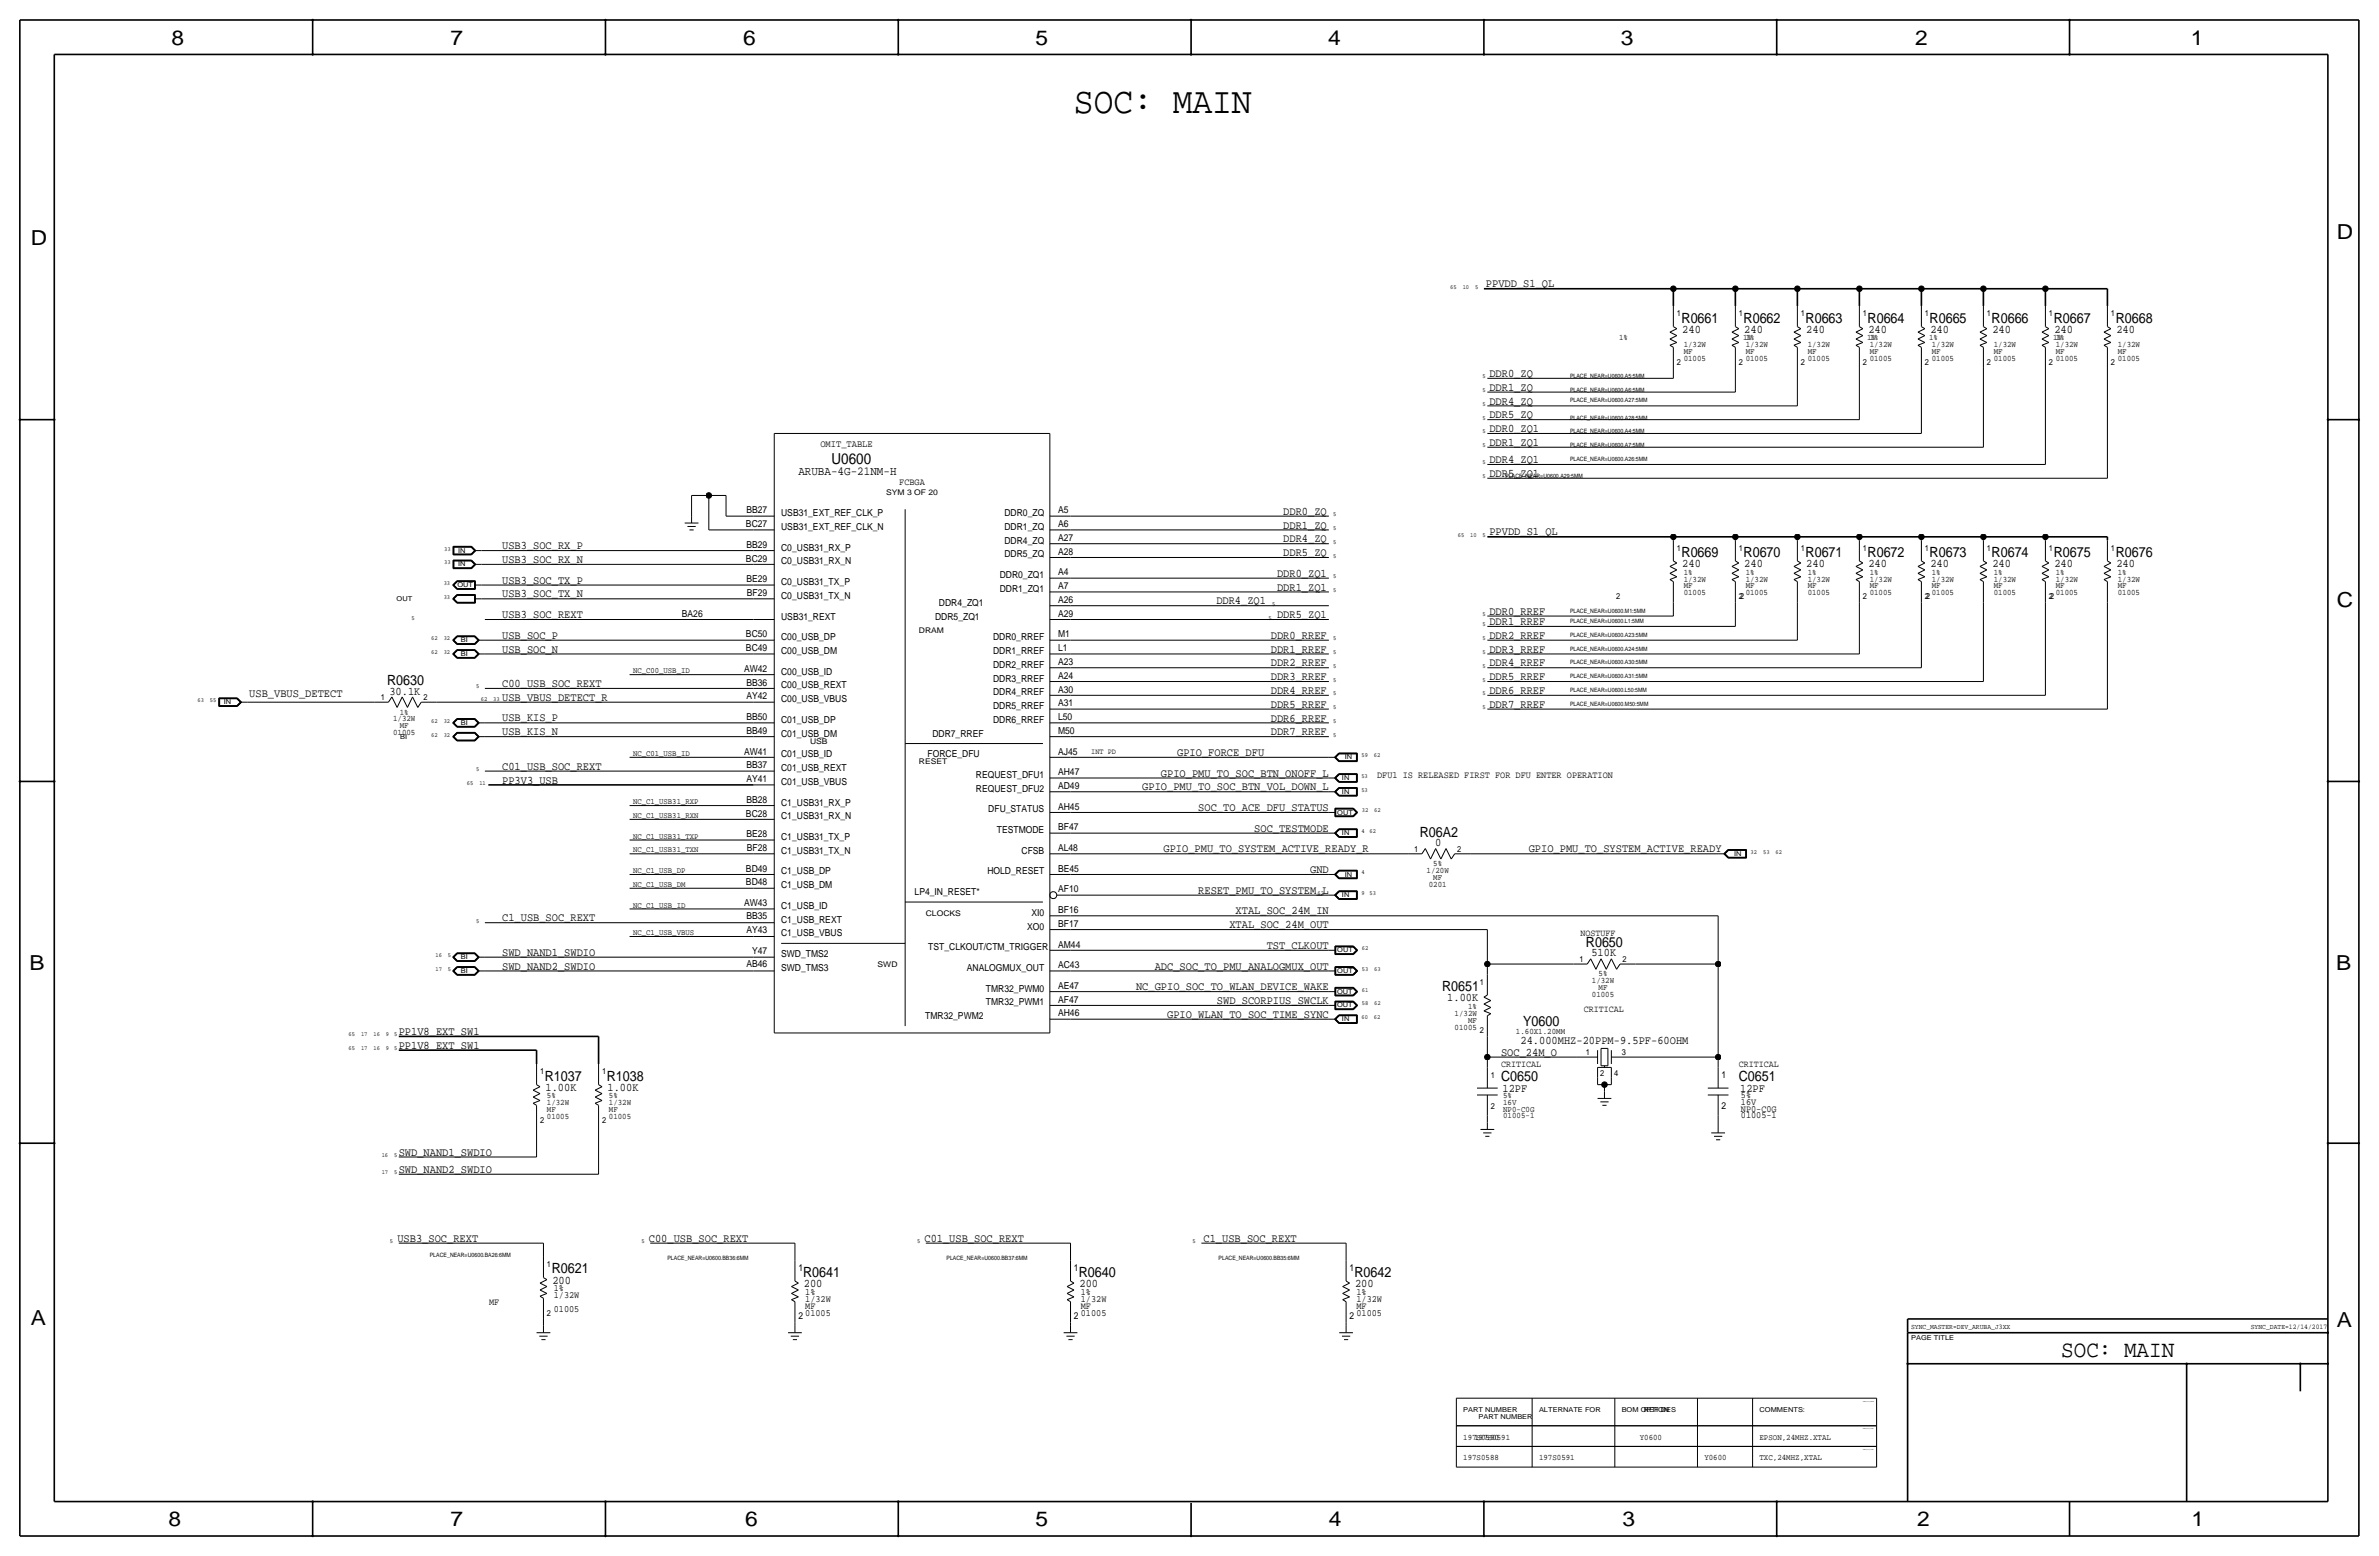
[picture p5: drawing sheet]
<svg xmlns="http://www.w3.org/2000/svg" width="877mm" height="574mm" viewBox="0 0 877 574" stroke-linecap="round" stroke-linejoin="round" font-family="sans-serif">
<defs><g id="words">
<text font-size="13.6" x="395.9" y="41.7">SOC: MAIN</text>
<text font-size="8.6" x="759.9" y="500.1">SOC: MAIN</text>
<g font-size="7.6">
<text x="63.2" y="16.5">8</text>
<text x="166.1" y="16.5">7</text>
<text x="274" y="16.5">6</text>
<text x="381.7" y="16.5">5</text>
<text x="489.7" y="16.5">4</text>
<text x="597.6" y="16.5">3</text>
<text x="706.1" y="16.5">2</text>
<text x="807.7" y="16.5">1</text>
<text x="861.5" y="88.1">D</text>
<text x="11.4" y="90.4">D</text>
<text x="861.5" y="223.8">C</text>
<text x="10.8" y="357.6">B</text>
<text x="861.3" y="357.4">B</text>
<text x="11.3" y="488.4">A</text>
<text x="861.5" y="489.2">A</text>
<text x="62.2" y="562.6">8</text>
<text x="166" y="562.6">7</text>
<text x="274.8" y="562.6">6</text>
<text x="381.7" y="562.6">5</text>
<text x="489.9" y="562.6">4</text>
<text x="598.1" y="562.6">3</text>
<text x="706.8" y="562.6">2</text>
<text x="807.9" y="562.6">1</text>
</g>
<text font-size="5.6" x="306.6" y="171.2">U0600</text>
<g font-size="5.2">
<text x="620" y="118.9">R0661</text>
<text x="642.8" y="118.9">R0662</text>
<text x="665.7" y="118.9">R0663</text>
<text x="688.5" y="118.9">R0664</text>
<text x="711.4" y="118.9">R0665</text>
<text x="734.3" y="118.9">R0666</text>
<text x="757.1" y="118.9">R0667</text>
<text x="780" y="118.9">R0668</text>
<text x="620" y="205.2">R0669</text>
<text x="642.8" y="205.2">R0670</text>
<text x="665.7" y="205.2">R0671</text>
<text x="688.5" y="205.2">R0672</text>
<text x="711.4" y="205.2">R0673</text>
<text x="734.3" y="205.2">R0674</text>
<text x="757.1" y="205.2">R0675</text>
<text x="780" y="205.2">R0676</text>
<text x="142.7" y="252.5">R0630</text>
<text x="523.5" y="308.4">R06A2</text>
<text x="584.7" y="349">R0650</text>
<text x="531.7" y="365.3">R0651</text>
<text x="561.5" y="378.2">Y0600</text>
<text x="200.9" y="398.3">R1037</text>
<text x="223.7" y="398.3">R1038</text>
<text x="553.4" y="398.5">C0650</text>
<text x="641" y="398.5">C0651</text>
<text x="203.4" y="469.4">R0621</text>
<text x="296.1" y="470.7">R0641</text>
<text x="397.7" y="470.7">R0640</text>
<text x="499.3" y="470.7">R0642</text>
</g>
<text font-size="4.5" x="294.3" y="175">ARUBA-4G-21NM-H</text>
<g font-size="4.3">
<text x="547.8" y="105.9">PPVDD_S1_QL</text>
<text x="620.2" y="122.7">240</text>
<text x="643.1" y="122.7">240</text>
<text x="665.9" y="122.7">240</text>
<text x="688.8" y="122.7">240</text>
<text x="711.7" y="122.7">240</text>
<text x="734.5" y="122.7">240</text>
<text x="757.4" y="122.7">240</text>
<text x="780.2" y="122.7">240</text>
<text x="549.1" y="139">DDR0_ZQ</text>
<text x="549.1" y="149.1">DDR4_ZQ</text>
<text x="549.1" y="144">DDR1_ZQ</text>
<text x="549.1" y="154.2">DDR5_ZQ</text>
<text x="549.1" y="159.3">DDR0_ZQ1</text>
<text x="549.1" y="164.3">DDR1_ZQ1</text>
<text x="549.1" y="170.7">DDR4_ZQ1</text>
<text x="549.1" y="175.8">DDR5_ZQ1</text>
<text x="473.1" y="189.8">DDR0_ZQ</text>
<text x="473.1" y="194.8">DDR1_ZQ</text>
<text x="549.1" y="197.4">PPVDD_S1_QL</text>
<text x="185.1" y="202.4">USB3_SOC_RX_P</text>
<text x="473.1" y="199.9">DDR4_ZQ</text>
<text x="185.1" y="207.5">USB3_SOC_RX_N</text>
<text x="473.1" y="205">DDR5_ZQ</text>
<text x="620.2" y="209">240</text>
<text x="643.1" y="209">240</text>
<text x="665.9" y="209">240</text>
<text x="688.8" y="209">240</text>
<text x="711.7" y="209">240</text>
<text x="734.5" y="209">240</text>
<text x="757.4" y="209">240</text>
<text x="780.2" y="209">240</text>
<text x="185.1" y="215.1">USB3_SOC_TX_P</text>
<text x="470.8" y="212.6">DDR0_ZQ1</text>
<text x="185.1" y="220.2">USB3_SOC_TX_N</text>
<text x="470.8" y="217.7">DDR1_ZQ1</text>
<text x="185.1" y="227.8">USB3_SOC_REXT</text>
<text x="448.4" y="222.8">DDR4_ZQ1</text>
<text x="470.8" y="227.8">DDR5_ZQ1</text>
<text x="549.1" y="226.6">DDR0_RREF</text>
<text x="549.1" y="230.4">DDR1_RREF</text>
<text x="185.1" y="235.5">USB_SOC_P</text>
<text x="468.5" y="235.5">DDR0_RREF</text>
<text x="549.1" y="235.5">DDR2_RREF</text>
<text x="185.1" y="240.5">USB_SOC_N</text>
<text x="468.5" y="245.6">DDR2_RREF</text>
<text x="468.5" y="240.5">DDR1_RREF</text>
<text x="549.1" y="240.5">DDR3_RREF</text>
<text x="549.1" y="245.6">DDR4_RREF</text>
<text x="468.5" y="250.7">DDR3_RREF</text>
<text x="549.1" y="250.7">DDR5_RREF</text>
<text x="91.9" y="257">USB_VBUS_DETECT</text>
<text x="143.6" y="256">30.1K</text>
<text x="185.1" y="253.2">C00_USB_SOC_REXT</text>
<text x="468.5" y="255.8">DDR4_RREF</text>
<text x="549.1" y="255.8">DDR6_RREF</text>
<text x="185.1" y="258.3">USB_VBUS_DETECT_R</text>
<text x="468.5" y="260.9">DDR5_RREF</text>
<text x="549.1" y="260.9">DDR7_RREF</text>
<text x="185.1" y="265.9">USB_KIS_P</text>
<text x="468.5" y="265.9">DDR6_RREF</text>
<text x="185.1" y="271">USB_KIS_N</text>
<text x="468.5" y="271">DDR7_RREF</text>
<text x="434" y="278.6">GPIO_FORCE_DFU</text>
<text x="185.1" y="283.7">C01_USB_SOC_REXT</text>
<text x="428" y="286.3">GPIO_PMU_TO_SOC_BTN_ONOFF_L</text>
<text x="185.1" y="288.8">PP3V3_USB</text>
<text x="421.1" y="291.3">GPIO_PMU_TO_SOC_BTN_VOL_DOWN_L</text>
<text x="441.8" y="299">SOC_TO_ACE_DFU_STATUS</text>
<text x="462.4" y="306.6">SOC_TESTMODE</text>
<text x="529.2" y="311.9">0</text>
<text x="429" y="314.2">GPIO_PMU_TO_SYSTEM_ACTIVE_READY_R</text>
<text x="563.6" y="314.2">GPIO_PMU_TO_SYSTEM_ACTIVE_READY</text>
<text x="483" y="321.8">GND</text>
<text x="441.8" y="329.4">RESET_PMU_TO_SYSTEM_L</text>
<text x="185.1" y="339.6">C1_USB_SOC_REXT</text>
<text x="455.5" y="337.1">XTAL_SOC_24M_IN</text>
<text x="453.2" y="342.1">XTAL_SOC_24M_OUT</text>
<text x="185.1" y="352.3">SWD_NAND1_SWDIO</text>
<text x="467" y="349.8">TST_CLKOUT</text>
<text x="586.7" y="352.6">510K</text>
<text x="185.1" y="357.4">SWD_NAND2_SWDIO</text>
<text x="425.7" y="357.4">ADC_SOC_TO_PMU_ANALOGMUX_OUT</text>
<text x="418.8" y="365">NC_GPIO_SOC_TO_WLAN_DEVICE_WAKE</text>
<text x="448.6" y="370.1">SWD_SCORPIUS_SWCLK</text>
<text x="533.6" y="369.1">1.00K</text>
<text x="430.3" y="375.2">GPIO_WLAN_TO_SOC_TIME_SYNC</text>
<text x="147" y="381.5">PP1V8_EXT_SW1</text>
<text x="147" y="386.6">PP1V8_EXT_SW1</text>
<text x="553.4" y="389.1">SOC_24M_O</text>
<text x="560.6" y="384.9">24.000MHZ-20PPM-9.5PF-60OHM</text>
<text x="201.1" y="402.1">1.00K</text>
<text x="224" y="402.1">1.00K</text>
<text x="553.9" y="402.3">12PF</text>
<text x="641.6" y="402.3">12PF</text>
<text x="147" y="426">SWD_NAND1_SWDIO</text>
<text x="147" y="432.3">SWD_NAND2_SWDIO</text>
<text x="146.5" y="457.7">USB3_SOC_REXT</text>
<text x="239.2" y="457.7">C00_USB_SOC_REXT</text>
<text x="340.8" y="457.7">C01_USB_SOC_REXT</text>
<text x="443.7" y="457.7">C1_USB_SOC_REXT</text>
<text x="203.7" y="473.2">200</text>
<text x="296.4" y="474.5">200</text>
<text x="398" y="474.5">200</text>
<text x="499.6" y="474.5">200</text>
</g>
<text font-size="3.6" x="302.5" y="164.8">OMIT_TABLE</text>
<g font-size="3.5">
<text x="331.5" y="178.8">FCBGA</text>
<text x="275.2" y="189.2">BB27</text>
<text x="288" y="190.2">USB31_EXT_REF_CLK_P</text>
<text x="370.3" y="190.2">DDR0_ZQ</text>
<text x="390.1" y="189.2">A5</text>
<text x="275" y="194.3">BC27</text>
<text x="288" y="195.3">USB31_EXT_REF_CLK_N</text>
<text x="370.3" y="195.3">DDR1_ZQ</text>
<text x="390.1" y="194.3">A6</text>
<text x="275.2" y="201.9">BB29</text>
<text x="288" y="203">C0_USB31_RX_P</text>
<text x="370.3" y="200.4">DDR4_ZQ</text>
<text x="390.1" y="199.4">A27</text>
<text x="275" y="207">BC29</text>
<text x="288" y="208">C0_USB31_RX_N</text>
<text x="370.3" y="205.5">DDR5_ZQ</text>
<text x="390.1" y="204.5">A28</text>
<text x="275.2" y="214.6">BE29</text>
<text x="288" y="215.7">C0_USB31_TX_P</text>
<text x="368.6" y="213.1">DDR0_ZQ1</text>
<text x="390.1" y="212.1">A4</text>
<text x="275.4" y="219.7">BF29</text>
<text x="288" y="220.7">C0_USB31_TX_N</text>
<text x="368.6" y="218.2">DDR1_ZQ1</text>
<text x="390.1" y="217.2">A7</text>
<text x="251.4" y="227.3">BA26</text>
<text x="346.2" y="223.3">DDR4_ZQ1</text>
<text x="390.1" y="227.3">A29</text>
<text x="390.1" y="222.2">A26</text>
<text x="288" y="228.3">USB31_REXT</text>
<text x="344.7" y="228.4">DDR5_ZQ1</text>
<text x="275" y="234.9">BC50</text>
<text x="288" y="236">C00_USB_DP</text>
<text x="366.1" y="236">DDR0_RREF</text>
<text x="390.1" y="234.9">M1</text>
<text x="275" y="240">BC49</text>
<text x="288" y="241.1">C00_USB_DM</text>
<text x="366.1" y="241">DDR1_RREF</text>
<text x="390.1" y="245.1">A23</text>
<text x="390.1" y="240">L1</text>
<text x="274.3" y="247.6">AW42</text>
<text x="288" y="248.7">C00_USB_ID</text>
<text x="366.1" y="251.2">DDR3_RREF</text>
<text x="366.1" y="246.1">DDR2_RREF</text>
<text x="390.1" y="250.2">A24</text>
<text x="275.2" y="257.8">AY42</text>
<text x="275.2" y="252.7">BB36</text>
<text x="288" y="253.8">C00_USB_REXT</text>
<text x="366.1" y="256.3">DDR4_RREF</text>
<text x="390.1" y="255.3">A30</text>
<text x="288" y="258.8">C00_USB_VBUS</text>
<text x="366.1" y="261.4">DDR5_RREF</text>
<text x="390.1" y="260.3">A31</text>
<text x="275.2" y="265.4">BB50</text>
<text x="288" y="266.4">C01_USB_DP</text>
<text x="366.1" y="266.5">DDR6_RREF</text>
<text x="390.1" y="265.4">L50</text>
<text x="275.2" y="270.5">BB49</text>
<text x="288" y="271.5">C01_USB_DM</text>
<text x="343.7" y="271.5">DDR7_RREF</text>
<text x="390.1" y="270.5">M50</text>
<text x="274.3" y="278.1">AW41</text>
<text x="288" y="279.1">C01_USB_ID</text>
<text x="341.9" y="279.2">FORCE_DFU</text>
<text x="390.1" y="278.1">AJ45</text>
<text x="275.2" y="283.2">BB37</text>
<text x="288" y="284.2">C01_USB_REXT</text>
<text x="359.8" y="286.8">REQUEST_DFU1</text>
<text x="390.1" y="285.7">AH47</text>
<text x="507.7" y="286.8">DFU1 IS RELEASED FIRST FOR DFU ENTER OPERATION</text>
<text x="275.2" y="288.3">AY41</text>
<text x="288" y="289.3">C01_USB_VBUS</text>
<text x="359.8" y="291.9">REQUEST_DFU2</text>
<text x="390.1" y="290.8">AD49</text>
<text x="275.2" y="295.9">BB28</text>
<text x="288" y="296.9">C1_USB31_RX_P</text>
<text x="364.4" y="299.5">DFU_STATUS</text>
<text x="390.1" y="298.4">AH45</text>
<text x="275" y="301">BC28</text>
<text x="288" y="302">C1_USB31_RX_N</text>
<text x="275.2" y="308.6">BE28</text>
<text x="288" y="309.6">C1_USB31_TX_P</text>
<text x="367.5" y="307.1">TESTMODE</text>
<text x="390.1" y="306.1">BF47</text>
<text x="275.4" y="313.7">BF28</text>
<text x="288" y="314.7">C1_USB31_TX_N</text>
<text x="376.6" y="314.7">CFSB</text>
<text x="390.1" y="313.7">AL48</text>
<text x="275" y="321.3">BD49</text>
<text x="288" y="322.3">C1_USB_DP</text>
<text x="364" y="322.3">HOLD_RESET</text>
<text x="390.1" y="321.3">BE45</text>
<text x="275" y="326.4">BD48</text>
<text x="288" y="327.4">C1_USB_DM</text>
<text x="337.2" y="330">LP4_IN_RESET*</text>
<text x="390.1" y="328.9">AF10</text>
<text x="274.3" y="334">AW43</text>
<text x="288" y="335">C1_USB_ID</text>
<text x="275.2" y="338.8">BB35</text>
<text x="288" y="340.1">C1_USB_REXT</text>
<text x="380.3" y="337.6">XI0</text>
<text x="390.1" y="341.6">BF17</text>
<text x="390.1" y="336.5">BF16</text>
<text x="275.2" y="343.9">AY43</text>
<text x="288" y="345.2">C1_USB_VBUS</text>
<text x="378.7" y="342.7">XO0</text>
<text x="582.6" y="345.2">NOSTUFF</text>
<text x="277.3" y="351.5">Y47</text>
<text x="288" y="352.8">SWD_TMS2</text>
<text x="342.2" y="350.3">TST_CLKOUT/CTM_TRIGGER</text>
<text x="390.1" y="349.2">AM44</text>
<text x="275.2" y="356.6">AB46</text>
<text x="288" y="357.9">SWD_TMS3</text>
<text x="356.5" y="357.9">ANALOGMUX_OUT</text>
<text x="390.1" y="356.9">AC43</text>
<text x="363.5" y="365.5">TMR32_PWM0</text>
<text x="390.1" y="364.5">AE47</text>
<text x="363.5" y="370.6">TMR32_PWM1</text>
<text x="390.1" y="369.6">AF47</text>
<text x="341.1" y="375.7">TMR32_PWM2</text>
<text x="390.1" y="374.6">AH46</text>
<text x="583.9" y="373.1">CRITICAL</text>
<text x="553.4" y="393.4">CRITICAL</text>
<text x="641" y="393.4">CRITICAL</text>
<text x="634.7" y="397.3">1</text>
<text x="641.8" y="407.2">16V</text>
<text x="641.8" y="404.9">5%</text>
<text x="634.7" y="408.7">2</text>
<text x="641.8" y="409.7">NP0-C0G</text>
<text x="641.8" y="412.2">01005-1</text>
<text x="294.3" y="468.4">1</text>
<text x="395.9" y="468.4">1</text>
<text x="497.5" y="468.4">1</text>
<text x="204.2" y="476">1%</text>
<text x="204.2" y="478.5">1/32W</text>
<text x="296.9" y="477.3">1%</text>
<text x="296.9" y="479.8">1/32W</text>
<text x="398.5" y="477.3">1%</text>
<text x="398.5" y="479.8">1/32W</text>
<text x="500.1" y="477.3">1%</text>
<text x="500.1" y="479.8">1/32W</text>
<text x="180.3" y="481.1">MF</text>
<text x="204.2" y="483.6">01005</text>
<text x="296.9" y="484.9">01005</text>
<text x="296.9" y="482.3">MF</text>
<text x="398.5" y="484.9">01005</text>
<text x="398.5" y="482.3">MF</text>
<text x="500.1" y="482.3">MF</text>
<text x="500.1" y="484.9">01005</text>
<text x="294.3" y="486.2">2</text>
<text x="395.9" y="486.2">2</text>
<text x="497.5" y="486.2">2</text>
</g>
<g font-size="3.1">
<text x="618.2" y="116.6">1</text>
<text x="641" y="116.6">1</text>
<text x="663.9" y="116.6">1</text>
<text x="686.8" y="116.6">1</text>
<text x="709.6" y="116.6">1</text>
<text x="732.5" y="116.6">1</text>
<text x="755.3" y="116.6">1</text>
<text x="778.2" y="116.6">1</text>
<text x="596.9" y="125.5">1%</text>
<text x="642.6" y="125.5">1%</text>
<text x="643.6" y="125.5">1%</text>
<text x="688.4" y="125.5">1%</text>
<text x="689.3" y="125.5">1%</text>
<text x="711.2" y="125.5">1%</text>
<text x="756.9" y="125.5">1%</text>
<text x="757.9" y="125.5">1%</text>
<text x="620.7" y="128">1/32W</text>
<text x="620.7" y="130.6">MF</text>
<text x="643.6" y="128">1/32W</text>
<text x="643.6" y="130.6">MF</text>
<text x="666.4" y="128">1/32W</text>
<text x="666.4" y="130.6">MF</text>
<text x="689.3" y="128">1/32W</text>
<text x="689.3" y="130.6">MF</text>
<text x="712.2" y="128">1/32W</text>
<text x="712.2" y="130.6">MF</text>
<text x="735" y="128">1/32W</text>
<text x="735" y="130.6">MF</text>
<text x="757.9" y="128">1/32W</text>
<text x="757.9" y="130.6">MF</text>
<text x="780.7" y="128">1/32W</text>
<text x="780.7" y="130.6">MF</text>
<text x="618.2" y="134.4">2</text>
<text x="620.7" y="133.1">01005</text>
<text x="641" y="134.4">2</text>
<text x="643.6" y="133.1">01005</text>
<text x="663.9" y="134.4">2</text>
<text x="666.4" y="133.1">01005</text>
<text x="686.8" y="134.4">2</text>
<text x="689.3" y="133.1">01005</text>
<text x="709.6" y="134.4">2</text>
<text x="712.2" y="133.1">01005</text>
<text x="732.5" y="134.4">2</text>
<text x="735" y="133.1">01005</text>
<text x="755.3" y="134.4">2</text>
<text x="757.9" y="133.1">01005</text>
<text x="778.2" y="134.4">2</text>
<text x="780.7" y="133.1">01005</text>
<text x="618.2" y="202.9">1</text>
<text x="641" y="202.9">1</text>
<text x="663.9" y="202.9">1</text>
<text x="686.8" y="202.9">1</text>
<text x="709.6" y="202.9">1</text>
<text x="732.5" y="202.9">1</text>
<text x="755.3" y="202.9">1</text>
<text x="778.2" y="202.9">1</text>
<text x="620.7" y="211.8">1%</text>
<text x="620.7" y="214.4">1/32W</text>
<text x="643.6" y="214.4">1/32W</text>
<text x="643.6" y="211.8">1%</text>
<text x="666.4" y="214.4">1/32W</text>
<text x="666.4" y="211.8">1%</text>
<text x="689.3" y="214.4">1/32W</text>
<text x="689.3" y="211.8">1%</text>
<text x="712.2" y="211.8">1%</text>
<text x="712.2" y="214.4">1/32W</text>
<text x="735" y="214.4">1/32W</text>
<text x="735" y="211.8">1%</text>
<text x="757.9" y="211.8">1%</text>
<text x="757.9" y="214.4">1/32W</text>
<text x="780.7" y="211.8">1%</text>
<text x="780.7" y="214.4">1/32W</text>
<text x="595.8" y="220.7">2</text>
<text x="620.7" y="219.5">01005</text>
<text x="620.7" y="216.9">MF</text>
<text x="641" y="220.7">22</text>
<text x="643.6" y="216.9">MF</text>
<text x="643.6" y="219.5">01005</text>
<text x="666.4" y="219.5">01005</text>
<text x="666.4" y="216.9">MF</text>
<text x="686.8" y="220.7">2</text>
<text x="689.3" y="216.9">MF</text>
<text x="689.3" y="219.5">01005</text>
<text x="709.6" y="220.7">22</text>
<text x="712.2" y="216.9">MF</text>
<text x="712.2" y="219.5">01005</text>
<text x="735" y="219.5">01005</text>
<text x="735" y="216.9">MF</text>
<text x="755.3" y="220.7">22</text>
<text x="757.9" y="219.5">01005</text>
<text x="757.9" y="216.9">MF</text>
<text x="780.7" y="219.5">01005</text>
<text x="780.7" y="216.9">MF</text>
<text x="140.4" y="258.1">1</text>
<text x="147.4" y="263.4">1%</text>
<text x="156.2" y="258.1">2</text>
<text x="144.9" y="265.9">1/32W</text>
<text x="147.4" y="268.5">MF</text>
<text x="144.9" y="271">01005</text>
<text x="521.4" y="313.9">1</text>
<text x="537.2" y="313.9">2</text>
<text x="525.9" y="321.8">1/20W</text>
<text x="528.4" y="319.3">5%</text>
<text x="526.7" y="326.9">0201</text>
<text x="528.4" y="324.4">MF</text>
<text x="582.4" y="354.6">1</text>
<text x="589.4" y="359.9">5%</text>
<text x="598.1" y="354.6">2</text>
<text x="545.5" y="363">1</text>
<text x="586.9" y="362.5">1/32W</text>
<text x="589.4" y="365">MF</text>
<text x="541.2" y="371.9">1%</text>
<text x="586.9" y="367.5">01005</text>
<text x="536.3" y="374.4">1/32W</text>
<text x="541.2" y="376.9">MF</text>
<text x="536.3" y="379.5">01005</text>
<text x="545.5" y="380.7">2</text>
<text x="558.9" y="381">1.60X1.20MM</text>
<text x="584.7" y="388.9">1</text>
<text x="597.9" y="388.9">3</text>
<text x="199.1" y="396">1</text>
<text x="221.9" y="396">1</text>
<text x="549.6" y="397.3">1</text>
<text x="590" y="396.5">2</text>
<text x="595.1" y="396.5">4</text>
<text x="201.6" y="404.9">5%</text>
<text x="201.6" y="407.4">1/32W</text>
<text x="224.5" y="407.4">1/32W</text>
<text x="224.5" y="404.9">5%</text>
<text x="554.2" y="407.2">16V</text>
<text x="554.2" y="404.9">5%</text>
<text x="199.1" y="413.8">2</text>
<text x="201.6" y="410">MF</text>
<text x="201.6" y="412.5">01005</text>
<text x="221.9" y="413.8">2</text>
<text x="224.5" y="412.5">01005</text>
<text x="224.5" y="410">MF</text>
<text x="549.6" y="408.7">2</text>
<text x="554.2" y="409.7">NP0-C0G</text>
<text x="554.2" y="412.2">01005-1</text>
<text x="201.6" y="467.1">1</text>
<text x="201.6" y="484.9">2</text>
<text x="539.4" y="530.6">197S0590</text>
<text x="543.6" y="530.6">197S0591</text>
<text x="604.5" y="530.6">Y0600</text>
<text x="648.7" y="530.6">EPSON,24MHZ.XTAL</text>
<text x="539.4" y="538.2">197S0588</text>
<text x="567.4" y="538.2">197S0591</text>
<text x="628.3" y="538.2">Y0600</text>
<text x="648.7" y="538.2">TXC,24MHZ,XTAL</text>
</g>
<g font-size="3">
<text x="233.4" y="248.2">NC_C00_USB_ID</text>
<text x="233.4" y="278.6">NC_C01_USB_ID</text>
<text x="233.4" y="296.4">NC_C1_USB31_RXP</text>
<text x="233.4" y="301.5">NC_C1_USB31_RXN</text>
<text x="233.4" y="309.1">NC_C1_USB31_TXP</text>
<text x="233.4" y="314.2">NC_C1_USB31_TXN</text>
<text x="233.4" y="321.8">NC_C1_USB_DP</text>
<text x="233.4" y="326.9">NC_C1_USB_DM</text>
<text x="233.4" y="334.5">NC_C1_USB_ID</text>
<text x="233.4" y="344.7">NC_C1_USB_VBUS</text>
</g>
<g font-size="2.9">
<text x="326.7" y="182.6">SYM 3 OF 20</text>
<text x="338.8" y="233.4">DRAM</text>
<text x="298.6" y="274.1">USB</text>
<text x="338.8" y="281.7">RESET</text>
<text x="402.3" y="277.9">INT PD</text>
<text x="341.3" y="337.6">CLOCKS</text>
<text x="323.5" y="356.4">SWD</text>
</g>
<g font-size="2.6">
<text x="704.5" y="490">SYNC_MASTER=DEV_ARUBA_J3XX</text>
<text x="829.8" y="490">SYNC_DATE=12/14/2017</text>
</g>
<g font-size="2.5">
<text x="168.9" y="203.7">IN</text>
<text x="168.9" y="208.8">IN</text>
<text x="146.2" y="221.5">OUT</text>
<text x="168.6" y="216.4">OUT</text>
<text x="169.9" y="236.7">BI</text>
<text x="169.9" y="241.8">BI</text>
<text x="82.5" y="259.6">IN</text>
<text x="169.9" y="267.2">BI</text>
<text x="147.5" y="272.3">BI</text>
<text x="495.8" y="279.9">IN</text>
<text x="494.7" y="287.5">IN</text>
<text x="494.7" y="292.6">IN</text>
<text x="493" y="300.2">OUT</text>
<text x="494.7" y="307.8">IN</text>
<text x="639.3" y="315.5">IN</text>
<text x="495.8" y="323.1">IN</text>
<text x="494.7" y="330.7">IN</text>
<text x="169.9" y="353.6">BI</text>
<text x="493" y="351">OUT</text>
<text x="169.9" y="358.6">BI</text>
<text x="493" y="358.6">OUT</text>
<text x="493" y="371.3">OUT</text>
<text x="493" y="366.3">OUT</text>
<text x="494.7" y="376.4">IN</text>
<text x="704.5" y="493.8">PAGE TITLE</text>
<text x="539.4" y="520.4">PART NUMBER</text>
<text x="567.4" y="520.4">ALTERNATE FOR</text>
<text x="597.9" y="520.4">BOM OPTION</text>
<text x="606" y="520.4">REF DES</text>
<text x="648.7" y="520.4">COMMENTS:</text>
<text x="545" y="523">PART NUMBER</text>
</g>
<g font-size="2.3">
<text x="534.7" y="106.4">65</text>
<text x="539.2" y="106.4">10</text>
<text x="543.8" y="106.4">5</text>
<text x="546.6" y="139.5">5</text>
<text x="546.6" y="149.6">5</text>
<text x="546.6" y="144.5">5</text>
<text x="546.6" y="154.7">5</text>
<text x="546.6" y="159.8">5</text>
<text x="546.6" y="164.8">5</text>
<text x="546.6" y="171.2">5</text>
<text x="546.6" y="176.3">5</text>
<text x="491.4" y="190.3">5</text>
<text x="491.4" y="195.3">5</text>
<text x="537.5" y="197.9">65</text>
<text x="542" y="197.9">10</text>
<text x="546.6" y="197.9">5</text>
<text x="163.7" y="202.9">33</text>
<text x="491.4" y="200.4">5</text>
<text x="163.7" y="208">33</text>
<text x="491.4" y="205.5">5</text>
<text x="163.6" y="215.6">33</text>
<text x="491.4" y="213.1">5</text>
<text x="163.6" y="220.7">33</text>
<text x="491.4" y="218.2">5</text>
<text x="469.1" y="223.3">5</text>
<text x="546.6" y="227.1">5</text>
<text x="151.7" y="228.3">5</text>
<text x="467.6" y="228.3">5</text>
<text x="546.6" y="230.9">5</text>
<text x="159" y="236">62</text>
<text x="163.6" y="236">32</text>
<text x="491.4" y="236">5</text>
<text x="546.6" y="236">5</text>
<text x="159" y="241">62</text>
<text x="163.6" y="241">32</text>
<text x="491.4" y="241.1">5</text>
<text x="546.6" y="241">5</text>
<text x="491.4" y="251.2">5</text>
<text x="491.4" y="246.1">5</text>
<text x="546.6" y="246.1">5</text>
<text x="546.6" y="251.2">5</text>
<text x="175.5" y="253.8">5</text>
<text x="491.4" y="256.3">5</text>
<text x="546.6" y="256.3">5</text>
<text x="72.8" y="258.8">63</text>
<text x="77.4" y="258.8">55</text>
<text x="177.2" y="258.3">62</text>
<text x="181.8" y="258.3">33</text>
<text x="491.4" y="261.4">5</text>
<text x="546.6" y="261.4">5</text>
<text x="159" y="266.4">62</text>
<text x="163.6" y="266.4">32</text>
<text x="491.4" y="266.5">5</text>
<text x="159" y="271.5">62</text>
<text x="163.6" y="271.5">32</text>
<text x="491.4" y="271.5">5</text>
<text x="501.9" y="279.1">59</text>
<text x="506.5" y="279.1">62</text>
<text x="175.5" y="284.2">5</text>
<text x="501.9" y="286.8">53</text>
<text x="172.2" y="289.3">65</text>
<text x="176.7" y="289.3">11</text>
<text x="501.9" y="291.8">53</text>
<text x="502.1" y="299.5">32</text>
<text x="506.6" y="299.5">62</text>
<text x="501.9" y="307.1">4</text>
<text x="504.9" y="307.1">62</text>
<text x="645.4" y="314.7">32</text>
<text x="650" y="314.7">53</text>
<text x="654.6" y="314.7">62</text>
<text x="501.9" y="322.3">4</text>
<text x="485.7" y="329.9">62</text>
<text x="501.9" y="329.9">9</text>
<text x="505" y="329.9">53</text>
<text x="175.5" y="340.1">5</text>
<text x="160.6" y="352.8">16</text>
<text x="165.2" y="352.8">5</text>
<text x="502.1" y="350.3">62</text>
<text x="160.6" y="357.9">17</text>
<text x="165.2" y="357.9">5</text>
<text x="502.1" y="357.9">53</text>
<text x="506.6" y="357.9">63</text>
<text x="502.1" y="365.5">61</text>
<text x="502.1" y="370.6">58</text>
<text x="506.6" y="370.6">62</text>
<text x="501.9" y="375.7">60</text>
<text x="506.5" y="375.7">62</text>
<text x="128.5" y="382">65</text>
<text x="133.1" y="382">17</text>
<text x="137.7" y="382">16</text>
<text x="142.2" y="382">9</text>
<text x="145.3" y="382">5</text>
<text x="128.5" y="387.1">65</text>
<text x="133.1" y="387.1">17</text>
<text x="137.7" y="387.1">16</text>
<text x="142.2" y="387.1">9</text>
<text x="145.3" y="387.1">5</text>
<text x="140.7" y="426.5">16</text>
<text x="145.3" y="426.5">5</text>
<text x="140.7" y="432.8">17</text>
<text x="145.3" y="432.8">5</text>
<text x="143.8" y="458.2">5</text>
<text x="236.5" y="458.2">5</text>
<text x="338.1" y="458.2">5</text>
<text x="439.7" y="458.2">5</text>
</g>
<g font-size="2.2">
<text x="578.8" y="139.4">PLACE_NEAR=U0600.A5:5MM</text>
<text x="578.8" y="144.5">PLACE_NEAR=U0600.A6:5MM</text>
<text x="578.8" y="148.3">PLACE_NEAR=U0600.A27:5MM</text>
<text x="578.8" y="154.7">PLACE_NEAR=U0600.A28:5MM</text>
<text x="578.8" y="159.8">PLACE_NEAR=U0600.A4:5MM</text>
<text x="578.8" y="164.8">PLACE_NEAR=U0600.A7:5MM</text>
<text x="578.8" y="169.9">PLACE_NEAR=U0600.A26:5MM</text>
<text x="555" y="176.3">PLACE_NEAR=U0600.A29:5MM</text>
<text x="578.8" y="225.8">PLACE_NEAR=U0600.M1:5MM</text>
<text x="578.8" y="229.6">PLACE_NEAR=U0600.L1:5MM</text>
<text x="578.8" y="234.7">PLACE_NEAR=U0600.A23:5MM</text>
<text x="578.8" y="239.8">PLACE_NEAR=U0600.A24:5MM</text>
<text x="578.8" y="244.9">PLACE_NEAR=U0600.A30:5MM</text>
<text x="578.8" y="249.9">PLACE_NEAR=U0600.A31:5MM</text>
<text x="578.8" y="255">PLACE_NEAR=U0600.L50:5MM</text>
<text x="578.8" y="260.1">PLACE_NEAR=U0600.M50:5MM</text>
<text x="158.4" y="463.3">PLACE_NEAR=U0600.BA26:6MM</text>
<text x="246.1" y="464.6">PLACE_NEAR=U0600.BB36:6MM</text>
<text x="348.9" y="464.6">PLACE_NEAR=U0600.BB37:6MM</text>
<text x="449.3" y="464.6">PLACE_NEAR=U0600.BB35:6MM</text>
</g>
<g font-size=".4">
<text x="686.8" y="516.6">TABLE_ALT_HEAD</text>
<text x="686.8" y="526.8">TABLE_ALT_ITEM</text>
<text x="686.8" y="534.4">TABLE_ALT_ITEM</text>
</g>
</g></defs>
<g fill="none" stroke="#000" stroke-width=".6" stroke-linecap="butt">
<path d="M7.3 7.4v558.8zM7.3 7.4h862.3zM115.3 7.4v12.7zM223.2 7.4v12.7zM331.2 7.4v12.7zM439.1 7.4v12.7zM547.1 7.4v12.7zM655 7.4v12.7zM763 7.4v12.7zM869.6 7.4v558.8zM20 20.1v533.4zM20 20.1h838.2z"/>
<path d="M858.2 20.1v533.4zM547.1 106.4h69.8zM616.9 106.4v6.4zM616.9 106.4h22.9zM639.8 106.4h22.8zM639.8 106.4v6.4zM662.6 106.4h22.9zM662.6 106.4v6.4zM685.5 106.4h22.9zM685.5 106.4v6.4zM708.4 106.4h22.8zM708.4 106.4v6.4z"/>
<path d="M731.2 106.4h22.9zM731.2 106.4v6.4zM754.1 106.4h22.8zM754.1 106.4v6.4zM776.9 106.4v6.4zM7.3 154.7h12.7zM858.2 154.7h11.4zM548.3 197.9h68.6zM616.9 197.9v1.2zM616.9 197.9h22.9zM639.8 197.9h22.8zM639.8 197.9v1.2z"/>
<path d="M662.6 197.9v1.2zM662.6 197.9h22.9zM685.5 197.9h22.9zM685.5 197.9v1.2zM708.4 197.9v1.2zM708.4 197.9h22.8zM731.2 197.9v1.2zM731.2 197.9h22.9zM754.1 197.9v1.2zM754.1 197.9h22.8zM776.9 197.9v1.2zM7.3 288h12.7z"/>
<path d="M180 289.3h97.8zM858.2 288h11.4zM147 382h73.7zM147 387.1h50.8zM197.8 387.1v5.1zM220.7 382v10.2zM7.3 421.4h12.7zM858.2 421.4h11.4zM703.3 491.2h154.9zM703.3 486.2v5zM703.3 486.2h154.9zM703.3 491.2v62.3z"/>
<path d="M703.3 502.7h154.9zM806.1 502.7v50.8zM848.1 502.7v10.1zM20 553.5h838.2zM115.3 553.5v12.7zM223.2 553.5v12.7zM331.2 553.5v12.7zM439.1 554v12.2zM547.1 553.5v12.7zM655 553.5v12.7zM763 553.5v12.7zM7.3 566.2h862.3z"/>
</g>
<g fill="none" stroke="#000" stroke-width=".37">
<path d="M616.9 112.8v7.6zM639.8 112.8v7.6zM662.6 112.8v7.6zM685.5 112.8v7.6zM708.4 112.8v7.6zM731.2 112.8v7.6zM754.1 112.8v7.6zM776.9 112.8v7.6zM548.3 139.4h68.6zM615.6 127.3l2.6-1.1zM615.6 125l2.6-1.3zM615.6 122.4l2.6-1.2z"/>
<path d="M615.6 127.3l1.3 .7zM615.6 125l2.6 1.2zM615.6 122.4l2.6 1.3zM616.9 135.6v3.8zM616.9 128v7.6zM616.9 120.4l1.3 .8zM638.5 127.3l1.3 .7zM638.5 125l2.5 1.2zM638.5 122.4l2.5 1.3zM638.5 127.3l2.5-1.1zM638.5 125l2.5-1.3zM638.5 122.4l2.5-1.2z"/>
<path d="M639.8 135.6v8.9zM639.8 128v7.6zM639.8 120.4l1.2 .8zM661.4 127.3l2.5-1.1zM661.4 125l2.5-1.3zM661.4 122.4l2.5-1.2zM661.4 127.3l1.2 .7zM661.4 125l2.5 1.2zM661.4 122.4l2.5 1.3zM662.6 135.6v14zM662.6 128v7.6zM662.6 120.4l1.3 .8z"/>
<path d="M684.2 127.3l2.6-1.1zM684.2 125l2.6-1.3zM684.2 122.4l2.6-1.2zM684.2 127.3l1.3 .7zM684.2 125l2.6 1.2zM684.2 122.4l2.6 1.3zM685.5 135.6v19.1zM685.5 128v7.6zM685.5 120.4l1.3 .8zM707.1 127.3l1.3 .7zM707.1 125l2.5 1.2zM707.1 122.4l2.5 1.3z"/>
<path d="M707.1 127.3l2.5-1.1zM707.1 125l2.5-1.3zM707.1 122.4l2.5-1.2zM708.4 135.6v24.2zM708.4 128v7.6zM708.4 120.4l1.2 .8zM729.9 127.3l1.3 .7zM729.9 125l2.6 1.2zM729.9 122.4l2.6 1.3zM729.9 127.3l2.6-1.1zM729.9 125l2.6-1.3zM729.9 122.4l2.6-1.2z"/>
<path d="M731.2 135.6v29.2zM731.2 128v7.6zM731.2 120.4l1.3 .8zM752.8 127.3l2.5-1.1zM752.8 125l2.5-1.3zM752.8 122.4l2.5-1.2zM752.8 127.3l1.3 .7zM752.8 125l2.5 1.2zM752.8 122.4l2.5 1.3zM754.1 135.6v35.6zM754.1 128v7.6zM754.1 120.4l1.2 .8z"/>
<path d="M775.7 127.3l2.5-1.1zM775.7 125l2.5-1.3zM775.7 122.4l2.5-1.2zM775.7 127.3l1.2 .7zM775.7 125l2.5 1.2zM775.7 122.4l2.5 1.3zM776.9 135.6v40.7zM776.9 128v7.6zM776.9 120.4l1.3 .8zM285.4 159.8h101.6zM285.4 159.8v220.9zM387 159.8v220.9z"/>
<path d="M548.3 144.5h91.5zM548.3 154.7h137.2zM548.3 159.8h160.1zM548.3 149.6h114.3zM548.3 176.3h228.6zM548.3 171.2h205.8zM548.3 164.8h182.9zM252.4 192.8h5.1zM253.4 194.1h3.1zM254.2 195.3h1.5zM255 182.6h6.3zM255 182.6v7.6z"/>
<path d="M255 190.2v2.6zM261.3 195.3h16.5zM261.3 182.6h6.4zM261.3 182.6v12.7zM267.7 190.2h10.1zM267.7 182.6v7.6zM277.8 190.2h7.6zM277.8 195.3h7.6zM333.7 187.7v190.5zM387 190.2h7.7zM387 195.3h7.7zM394.7 195.3h95.2z"/>
<path d="M394.7 190.2h95.2zM616.9 199.1v7.7zM639.8 199.1v7.7zM662.6 199.1v7.7zM685.5 199.1v7.7zM708.4 199.1v7.7zM731.2 199.1v7.7zM754.1 199.1v7.7zM776.9 199.1v7.7zM166.9 215.6l1.6 1.6zM166.9 215.6l1.6-1.5zM167 206.5v3.1z"/>
<path d="M167 209.6h6.8zM167 201.4v3.1zM167 204.5h6.8zM167 215.6l1.5-1.4zM167 206.5h6.8zM167 201.4h6.8zM167 215.6l1.5 1.5zM167.1 206.6h6.7zM167.1 201.5h6.7zM167.1 206.6v2.9zM167.1 209.5h6.7zM167.1 201.5v2.9z"/>
<path d="M167.1 204.4h6.7zM167.2 215.6l1.4-1.3zM167.2 215.6l1.4 1.4zM167.2 206.7v2.7zM167.2 209.4h6.5zM167.2 201.6v2.7zM167.2 204.3h6.5zM167.2 206.7h6.5zM167.2 201.6h6.5zM167.3 206.8h6.4zM167.3 206.8v2.5zM167.3 209.3h6.4z"/>
<path d="M167.3 201.7h6.4zM167.3 201.7v2.5zM167.3 204.2h6.4zM167.3 215.6l1.3-1.2zM167.3 215.6l1.3 1.3zM168.5 217.2h6.8zM168.5 219.2h6.8zM168.5 214.1h6.8zM168.5 217.1h6.7zM168.5 219.3h6.7zM168.5 214.2h6.7zM168.6 219.4h6.5z"/>
<path d="M168.6 214.3h6.5zM168.6 217h6.5zM168.6 219.5h6.4zM168.6 214.4h6.4zM168.6 216.9h6.4zM173.7 209.3l1.3-1.3zM173.7 204.2l1.3-1.3zM173.7 206.8l1.3 1.2zM173.7 201.7l1.3 1.2zM173.7 209.4l1.4-1.4zM173.7 204.3l1.4-1.4zM173.7 206.7l1.4 1.3z"/>
<path d="M173.7 201.6l1.4 1.3zM173.8 206.6l1.5 1.4zM173.8 201.5l1.5 1.4zM173.8 209.5l1.5-1.5zM173.8 204.4l1.5-1.5zM173.8 206.5l1.6 1.5zM173.8 201.4l1.6 1.5zM173.8 209.6l1.6-1.6zM173.8 204.5l1.6-1.6zM175 208h2.5zM175 202.9h2.5zM175 215.6h2.5z"/>
<path d="M175 219.5v2.5zM175 214.4v2.5zM175.1 219.4v2.7zM175.1 214.3v2.7zM175.2 219.3v2.9zM175.2 214.2v2.9zM175.3 219.2v3.1zM175.3 214.1v3.1zM177.5 202.9h100.3zM177.5 208h100.3zM177.5 215.6h100.3zM277.8 215.6h7.6z"/>
<path d="M277.8 208h7.6zM277.8 202.9h7.6zM387 205.5h7.7zM387 200.4h7.7zM387 218.2h7.7zM387 213.1h7.7zM394.7 213.1h95.2zM394.7 218.2h95.2zM394.7 200.4h95.2zM394.7 205.5h95.2zM615.6 213.6l2.6-1zM615.6 211.3l2.6-1.2z"/>
<path d="M615.6 208.8l2.6-1.3zM615.6 213.6l1.3 .8zM615.6 211.3l2.6 1.3zM615.6 208.8l2.6 1.3zM616.9 214.4v7.6zM616.9 206.8l1.3 .7zM638.5 213.6l1.3 .8zM638.5 211.3l2.5 1.3zM638.5 208.8l2.5 1.3zM638.5 213.6l2.5-1zM638.5 211.3l2.5-1.2zM638.5 208.8l2.5-1.3z"/>
<path d="M639.8 214.4v7.6zM639.8 206.8l1.2 .7zM661.4 213.6l2.5-1zM661.4 211.3l2.5-1.2zM661.4 208.8l2.5-1.3zM661.4 213.6l1.2 .8zM661.4 211.3l2.5 1.3zM661.4 208.8l2.5 1.3zM662.6 214.4v7.6zM662.6 206.8l1.3 .7zM684.2 213.6l2.6-1zM684.2 211.3l2.6-1.2z"/>
<path d="M684.2 208.8l2.6-1.3zM684.2 213.6l1.3 .8zM684.2 211.3l2.6 1.3zM684.2 208.8l2.6 1.3zM685.5 214.4v7.6zM685.5 206.8l1.3 .7zM707.1 213.6l1.3 .8zM707.1 211.3l2.5 1.3zM707.1 208.8l2.5 1.3zM707.1 213.6l2.5-1zM707.1 211.3l2.5-1.2zM707.1 208.8l2.5-1.3z"/>
<path d="M708.4 214.4v7.6zM708.4 206.8l1.2 .7zM729.9 213.6l1.3 .8zM729.9 211.3l2.6 1.3zM729.9 208.8l2.6 1.3zM729.9 213.6l2.6-1zM729.9 211.3l2.6-1.2zM729.9 208.8l2.6-1.3zM731.2 214.4v7.6zM731.2 206.8l1.3 .7zM752.8 213.6l2.5-1zM752.8 211.3l2.5-1.2z"/>
<path d="M752.8 208.8l2.5-1.3zM752.8 213.6l1.3 .8zM752.8 211.3l2.5 1.3zM752.8 208.8l2.5 1.3zM754.1 214.4v7.6zM754.1 206.8l1.2 .7zM775.7 213.6l2.5-1zM775.7 211.3l2.5-1.2zM775.7 208.8l2.5-1.3zM775.7 213.6l1.2 .8zM775.7 211.3l2.5 1.3zM775.7 208.8l2.5 1.3z"/>
<path d="M776.9 214.4v7.6zM776.9 206.8l1.3 .7zM166.9 236l1.6 1.5zM166.9 220.7l1.6 1.6zM166.9 236l1.6-1.6zM166.9 220.7l1.6-1.5zM167 236l1.5-1.5zM167 220.7l1.5-1.4zM167 236l1.5 1.4zM167 220.7l1.5 1.5zM167.2 236l1.4-1.4zM167.2 220.7l1.4-1.3z"/>
<path d="M167.2 236l1.4 1.3zM167.2 220.7l1.4 1.4zM167.3 236l1.3-1.3zM167.3 220.7l1.3-1.2zM167.3 236l1.3 1.2zM167.3 220.7l1.3 1.3zM168.5 222.3h6.8zM168.5 237.5h6.6zM168.5 234.4h6.6zM168.5 239.5h6.6zM168.5 222.2h6.7zM168.5 234.5h6.6z"/>
<path d="M168.5 239.6h6.6zM168.5 237.4h6.6zM168.6 234.6h6.4zM168.6 239.7h6.4zM168.6 237.3h6.4zM168.6 222.1h6.5zM168.6 237.2h6.4zM168.6 234.7h6.4zM168.6 239.8h6.4zM168.6 222h6.4zM175 220.7h2.5zM175 237.2l1.2-1.2z"/>
<path d="M175 234.7l1.2 1.3zM175 239.8l1.2 1.2zM175 237.3l1.4-1.3zM175 234.6l1.4 1.4zM175 239.7l1.4 1.3zM175.1 234.5l1.4 1.5zM175.1 239.6l1.4 1.4zM175.1 237.4l1.4-1.4zM175.1 234.4l1.6 1.6zM175.1 239.5l1.6 1.5zM175.1 237.5l1.6-1.5zM176.2 236h2.6z"/>
<path d="M177.5 220.7h100.3zM178.8 236h99zM178.8 228.3h99zM277.8 236h7.6zM277.8 220.7h7.6zM277.8 228.3h7.6zM387 228.3h7.7zM387 223.3h7.7zM387 236h7.7zM394.7 223.3h95.2zM394.7 228.3h95.2zM394.7 236h95.2z"/>
<path d="M548.3 227.1h68.6zM548.3 230.9h91.5zM548.3 236h114.3zM616.9 222v5.1zM639.8 222v8.9zM662.6 222v14zM685.5 222v19zM708.4 222v24.1zM731.2 222v29.2zM754.1 222v34.3zM776.9 222v39.4zM80.7 257.3v3.1z"/>
<path d="M80.7 257.3h6.8zM80.8 257.4h6.6zM80.8 257.4v2.9zM80.9 257.5h6.5zM80.9 257.5v2.7zM81 257.6h6.3zM81 257.6v2.5zM87.3 257.6l1.3 1.2zM87.4 257.5l1.3 1.3zM87.4 257.4l1.5 1.4zM87.5 257.3l1.6 1.5zM88.6 258.8h2.5z"/>
<path d="M88.7 258.8l-1.3 1.4zM89.1 258.8l-1.6 1.6zM91.1 258.8h47zM138.1 258.8h5.1zM144.5 256.9l-1.3 1.9zM144.5 256.9l1.9 3.9zM148.3 256.9l-1.9 3.9zM148.3 256.9l1.9 3.9zM152.1 256.9l1.9 3.9zM152.1 256.9l-1.9 3.9zM155.3 258.8l-1.3 2zM155.3 258.8h5.7z"/>
<path d="M161 258.8h116.8zM166.9 241l1.6 1.6zM166.9 241l1.6-1.5zM167 241l1.5-1.4zM167 241l1.5 1.5zM167.2 241l1.4-1.3zM167.2 241l1.4 1.4zM167.3 241l1.3-1.2zM167.3 241l1.3 1.3zM168.5 242.6h6.6zM168.5 242.5h6.6zM168.6 242.4h6.4z"/>
<path d="M168.6 242.3h6.4zM175 242.3l1.2-1.3zM175 242.4l1.4-1.4zM175.1 242.5l1.4-1.5zM175.1 242.6l1.6-1.6zM176.2 241h2.6zM178.8 253.7h99zM178.8 241h99zM232.1 248.7h45.7zM277.8 248.7h7.6zM277.8 241h7.6zM277.8 253.7h7.6z"/>
<path d="M277.8 258.8h7.6zM387 256.3h7.7zM387 251.2h7.7zM387 246.1h7.7zM387 241h7.7zM394.7 246.1h95.2zM394.7 241h95.2zM394.7 251.2h95.2zM394.7 256.3h95.2zM548.3 256.3h205.8zM548.3 251.2h182.9zM548.3 246.1h160.1z"/>
<path d="M548.3 241h137.2zM80.7 260.4h6.8zM80.8 260.3h6.6zM80.9 260.2h6.5zM81 260.1h6.3zM87.3 260.1l1.3-1.3zM87.4 260.3l1.5-1.5zM166.9 266.4l1.6 1.6zM166.9 271.5l1.6 1.6zM166.9 266.4l1.6-1.5zM166.9 271.5l1.6-1.5zM167 271.5l1.5-1.4z"/>
<path d="M167 266.4l1.5 1.5zM167 271.5l1.5 1.5zM167.2 266.4l1.4-1.3zM167.2 266.4l1.4 1.4zM167.2 271.5l1.4 1.4zM167.3 266.4l1.3-1.2zM167.3 271.5l1.3-1.2zM167.3 266.4l1.3 1.3zM167.3 271.5l1.3 1.3zM168.5 268h6.6zM168.5 273.1h6.6zM168.5 264.9h6.6z"/>
<path d="M168.5 270h6.6zM168.5 265l-1.5 1.4zM168.5 265h6.6zM168.5 270.1h6.6zM168.5 267.9h6.6zM168.5 273h6.6zM168.6 265.1h6.4zM168.6 270.2h6.4zM168.6 270.2l-1.4 1.3zM168.6 267.8h6.4zM168.6 272.9h6.4zM168.6 267.7h6.4z"/>
<path d="M168.6 265.2h6.4zM168.6 272.8h6.4zM168.6 270.3h6.4zM175 267.7l1.2-1.3zM175 272.8l1.2-1.3zM175 265.2l1.2 1.2zM175 270.3l1.2 1.2zM175 272.9l1.4-1.4zM175 265.1l1.4 1.3zM175 270.2l1.4 1.3zM175.1 265l1.4 1.4zM175.1 270.1l1.4 1.4z"/>
<path d="M175.1 273l1.4-1.5zM175.1 264.9l1.6 1.5zM175.1 270l1.6 1.5zM175.1 268l1.6-1.6zM175.1 273.1l1.6-1.6zM176.2 266.4h2.6zM176.2 271.5h2.6zM176.4 266.4l-1.4 1.4zM176.5 266.4l-1.4 1.5zM178.8 266.4h99zM178.8 271.5h99zM232.1 279.1h45.7z"/>
<path d="M277.8 279.1h7.6zM277.8 271.5h7.6zM277.8 266.4h7.6zM333.7 274.1h50.8zM387 279.1h7.7zM387 271.5h7.7zM387 266.4h7.7zM387 261.4h7.7zM394.7 261.4h95.2zM394.7 266.4h95.2zM394.7 271.5h95.2zM394.7 279.1h95.2z"/>
<path d="M489.9 279.1h2.6zM492 279.1l1.6 1.6zM492 279.1l1.6-1.5zM492.1 279.1l1.5-1.4zM492.2 279.1l1.4 1.5zM492.3 279.1l1.4-1.3zM492.3 279.1l1.4 1.4zM492.5 279.1l1.2-1.2zM492.5 279.1l1.2 1.3zM493.6 277.6h6.8zM493.6 277.7h6.7zM493.7 277.8h6.5z"/>
<path d="M493.7 277.9h6.4zM500.1 277.9v2.5zM500.2 277.8v2.7zM500.3 277.7v2.9zM500.4 277.6v3.1zM548.3 261.4h228.6zM178.8 284.2h99zM232.1 296.9h45.7zM277.8 284.2h7.6zM277.8 289.3h7.6zM277.8 296.9h7.6zM387 291.8h7.7z"/>
<path d="M387 286.8h7.7zM387 299.5h7.7zM394.7 299.5h95.2zM394.7 286.8h95.2zM394.7 291.8h95.2zM489.9 299.5h2.6zM489.9 286.8h2.6zM489.9 291.8h2.6zM492 286.8l1.6 1.5zM492 291.8l1.6 1.6zM492 286.8l1.6-1.6zM492 291.8l1.6-1.5z"/>
<path d="M492.1 297.9v3.1zM492.1 286.8l1.5-1.5zM492.1 291.8l1.5-1.4zM492.2 297.9h6.8zM492.2 286.8l1.4 1.4zM492.2 291.8l1.4 1.5zM492.3 298h6.6zM492.3 298v2.9zM492.3 286.8l1.4-1.4zM492.3 291.8l1.4-1.3zM492.3 286.8l1.4 1.3zM492.3 291.8l1.4 1.4z"/>
<path d="M492.4 298.1h6.5zM492.4 298.1v2.7zM492.5 298.2h6.3zM492.5 298.2v2.5zM492.5 286.8l1.2-1.3zM492.5 291.8l1.2-1.2zM492.5 286.8l1.2 1.2zM492.5 291.8l1.2 1.3zM493.6 285.2h6.8zM493.6 290.3h6.8zM493.6 280.7h6.8zM493.6 288.3h6.8z"/>
<path d="M493.6 293.4h6.8zM493.6 280.6h6.7zM493.6 288.2h6.7zM493.6 293.3h6.7zM493.6 285.3h6.7zM493.6 290.4h6.7zM493.7 280.5h6.5zM493.7 288.1h6.5zM493.7 293.2h6.5zM493.7 285.4h6.5zM493.7 290.5h6.5zM493.7 280.4h6.4z"/>
<path d="M493.7 288h6.4zM493.7 293.1h6.4zM493.7 285.5h6.4zM493.7 290.6h6.4zM498.8 298.2l1.3 1.3zM498.9 298.1l1.3 1.4zM498.9 298l1.5 1.5zM499 297.9l1.5 1.6zM500.1 285.5v2.5zM500.1 290.6v2.5zM500.2 285.4v2.7zM500.2 290.5v2.7z"/>
<path d="M500.3 285.3v2.9zM500.3 290.4v2.9zM500.4 285.2v3.1zM500.4 290.3v3.1zM232.1 314.7h45.7zM232.1 309.6h45.7zM232.1 302h45.7zM277.8 309.6h7.6zM277.8 302h7.6zM277.8 314.7h7.6zM387 314.7h7.7zM387 307.1h7.7z"/>
<path d="M394.7 307.1h95.2zM394.7 314.7h124.4zM489.9 307.1h2.6zM492 307.1l1.6 1.6zM492 307.1l1.6-1.6zM492.1 301h6.9zM492.1 307.1l1.5-1.5zM492.2 307.1l1.4 1.5zM492.3 300.9h6.6zM492.3 307.1l1.4-1.4zM492.3 307.1l1.4 1.4zM492.4 300.8h6.5z"/>
<path d="M492.5 300.7h6.3zM492.5 307.1l1.2-1.3zM492.5 307.1l1.2 1.3zM493.6 305.5h6.8zM493.6 308.7h6.8zM493.6 308.6h6.7zM493.6 305.6h6.7zM493.7 308.5h6.5zM493.7 305.7h6.5zM493.7 308.4h6.4zM493.7 305.8h6.4zM498.8 300.7l1.3-1.2z"/>
<path d="M498.9 300.8l1.3-1.3zM498.9 300.9l1.5-1.4zM499 301l1.5-1.5zM500.1 305.8v2.6zM500.2 305.7v2.8zM500.3 305.6v3zM500.4 305.5v3.2zM519.1 314.7h5.1zM525.5 312.8l-1.3 1.9zM525.5 312.8l1.9 3.8zM529.3 312.8l-1.9 3.8zM529.3 312.8l1.9 3.8z"/>
<path d="M533.1 312.8l-1.9 3.8zM533.1 312.8l1.9 3.8zM536.3 314.7h5.7zM536.3 314.7l-1.3 1.9zM542 314.7h91.4zM633.4 314.7h2.6zM635.5 314.7l1.6 1.6zM635.7 314.7l1.4-1.5zM635.7 314.7l1.4 1.5zM635.8 314.7l1.4-1.4zM635.8 314.7l1.4 1.4zM636 314.7l1.2 1.3z"/>
<path d="M636 314.7l1.2-1.3zM637.1 313.1h6.8zM637.1 313.1l-1.6 1.6zM637.1 316.3h6.8zM637.1 316.2h6.7zM637.1 313.2h6.7zM637.2 316.1h6.5zM637.2 313.3h6.5zM637.2 316h6.4zM637.2 313.4h6.4zM643.6 313.4v2.6zM643.7 313.3v2.8z"/>
<path d="M643.8 313.2v3zM643.9 313.1v3.2zM232.1 335h45.7zM232.1 322.3h45.7zM232.1 327.4h45.7zM277.8 335h7.6zM277.8 322.3h7.6zM277.8 327.4h7.6zM333.7 332.5h50.8zM387 337.6h7.7zM387 322.3h7.7zM389.6 329.9h5.1z"/>
<path d="M394.7 322.3h95.2zM394.7 329.9h95.2zM394.7 337.6h238.7zM489.9 329.9h2.6zM489.9 322.3h2.6zM492 329.9l1.6 1.6zM492 322.3l1.6 1.6zM492 329.9l1.6-1.5zM492 322.3l1.6-1.5zM492.1 329.9l1.5-1.4zM492.1 322.3l1.5-1.4zM492.2 329.9l1.4 1.5z"/>
<path d="M492.2 322.3l1.4 1.5zM492.3 329.9l1.4-1.3zM492.3 322.3l1.4-1.3zM492.3 329.9l1.4 1.4zM492.3 322.3l1.4 1.4zM492.5 329.9l1.2-1.2zM492.5 322.3l1.2-1.2zM492.5 329.9l1.2 1.3zM492.5 322.3l1.2 1.3zM493.6 328.4h6.8zM493.6 320.8h6.8zM493.6 331.5h6.8z"/>
<path d="M493.6 323.9h6.8zM493.6 331.4h6.7zM493.6 323.8h6.7zM493.6 328.5h6.7zM493.6 320.9h6.7zM493.7 331.3h6.5zM493.7 323.7h6.5zM493.7 328.6h6.5zM493.7 321h6.5zM493.7 331.2h6.4zM493.7 323.6h6.4zM493.7 328.7h6.4z"/>
<path d="M493.7 321.1h6.4zM500.1 328.7v2.5zM500.1 321.1v2.5zM500.2 328.6v2.7zM500.2 321v2.7zM500.3 328.5v2.9zM500.3 320.9v2.9zM500.4 328.4v3.1zM500.4 320.8v3.1zM633.4 337.6v17.7zM166.9 357.9l1.6 1.6zM166.9 352.8l1.6 1.6z"/>
<path d="M166.9 357.9l1.6-1.6zM166.9 352.8l1.6-1.6zM167 352.8l1.5-1.5zM167 357.9l1.5 1.5zM167 352.8l1.5 1.5zM167.2 357.9l1.4-1.4zM167.2 352.8l1.4-1.4zM167.2 357.9l1.4 1.4zM167.2 352.8l1.4 1.4zM167.3 357.9l1.3-1.3zM167.3 352.8l1.3-1.3zM167.3 357.9l1.3 1.3z"/>
<path d="M167.3 352.8l1.3 1.3zM168.5 359.5h6.6zM168.5 354.4h6.6zM168.5 356.3h6.6zM168.5 351.2h6.6zM168.5 356.4l-1.5 1.5zM168.5 356.4h6.6zM168.5 351.3h6.6zM168.5 359.4h6.6zM168.5 354.3h6.6zM168.6 356.5h6.4zM168.6 351.4h6.4z"/>
<path d="M168.6 359.3h6.4zM168.6 354.2h6.4zM168.6 359.2h6.4zM168.6 356.6h6.4zM168.6 354.1h6.4zM168.6 351.5h6.4zM175 359.2l1.2-1.3zM175 354.1l1.2-1.3zM175 356.6l1.2 1.3zM175 351.5l1.2 1.3zM175 359.3l1.4-1.4zM175 354.2l1.4-1.4z"/>
<path d="M175 356.5l1.4 1.4zM175 351.4l1.4 1.4zM175.1 356.4l1.4 1.5zM175.1 351.3l1.4 1.5zM175.1 354.3l1.4-1.5zM175.1 356.3l1.6 1.6zM175.1 351.2l1.6 1.6zM175.1 359.5l1.6-1.6zM175.1 354.4l1.6-1.6zM176.2 357.9h2.6zM176.2 352.8h2.6zM176.5 357.9l-1.4 1.5z"/>
<path d="M178.8 340.1h99zM178.8 352.8h99zM178.8 357.9h99zM232.1 345.2h45.7zM277.8 357.9h7.6zM277.8 340.1h7.6zM277.8 345.2h7.6zM277.8 352.8h7.6zM288 347.7h45.7zM387 342.6h7.7zM387 357.9h7.7zM387 350.3h7.7z"/>
<path d="M394.7 350.3h95.2zM394.7 357.9h95.2zM394.7 342.6h153.6zM489.9 350.3h2.6zM489.9 357.9h2.6zM492.1 348.7v3.1zM492.1 351.8h6.9zM492.1 356.3v3.2zM492.1 359.5h6.9zM492.2 348.7h6.8zM492.2 356.3h6.8zM492.3 348.8h6.6z"/>
<path d="M492.3 356.4h6.6zM492.3 348.8v2.9zM492.3 351.7h6.6zM492.3 356.4v3zM492.3 359.4h6.6zM492.4 348.9h6.5zM492.4 356.5h6.5zM492.4 348.9v2.7zM492.4 351.6h6.5zM492.4 356.5v2.8zM492.4 359.3h6.5zM492.5 349h6.3z"/>
<path d="M492.5 349v2.5zM492.5 351.5h6.3zM492.5 356.6h6.3zM492.5 356.6v2.6zM492.5 359.2h6.3zM498.8 351.5l1.3-1.2zM498.8 359.2l1.3-1.3zM498.8 349l1.3 1.3zM498.8 356.6l1.3 1.3zM498.9 351.6l1.3-1.3zM498.9 359.3l1.3-1.4zM498.9 348.9l1.3 1.4z"/>
<path d="M498.9 356.5l1.3 1.4zM498.9 351.7l1.5-1.4zM498.9 359.4l1.5-1.5zM498.9 348.8l1.5 1.5zM498.9 356.4l1.5 1.5zM499 348.7l1.5 1.6zM499 356.3l1.5 1.6zM499 351.8l1.5-1.5zM499 359.5l1.5-1.6zM548.3 355.3h31.8zM548.3 342.6v12.7zM548.3 355.3v3.9z"/>
<path d="M548.3 359.2v7.6zM580.1 355.3h5.1zM586.4 353.4l2 3.9zM586.4 353.4l-1.2 1.9zM590.2 353.4l-1.8 3.9zM590.2 353.4l2 3.9zM594.1 353.4l-1.9 3.9zM594.1 353.4l1.9 3.9zM597.3 355.3h5.6zM597.3 355.3l-1.3 2zM602.9 355.3h30.5zM633.4 355.3v34.3z"/>
<path d="M387 375.7h7.7zM387 370.6h7.7zM387 365.5h7.7zM394.7 365.5h95.2zM394.7 370.6h95.2zM394.7 375.7h95.2zM489.9 375.7h2.6zM489.9 370.6h2.6zM489.9 365.5h2.6zM492 375.7l1.6 1.5zM492 375.7l1.6-1.6zM492.1 375.7l1.5-1.5z"/>
<path d="M492.1 372.2h6.9zM492.1 369v3.2zM492.1 367.1h6.9zM492.1 363.9v3.2zM492.2 369h6.8zM492.2 363.9h6.8zM492.2 375.7l1.4 1.4zM492.3 369.1h6.6zM492.3 364h6.6zM492.3 369.1v3zM492.3 372.1h6.6zM492.3 364v3z"/>
<path d="M492.3 367h6.6zM492.3 375.7l1.4-1.4zM492.3 375.7l1.4 1.3zM492.4 369.2h6.5zM492.4 364.1h6.5zM492.4 369.2v2.8zM492.4 372h6.5zM492.4 364.1v2.8zM492.4 366.9h6.5zM492.5 375.7l1.2-1.3zM492.5 369.3h6.3zM492.5 369.3v2.6z"/>
<path d="M492.5 371.9h6.3zM492.5 364.2h6.3zM492.5 364.2v2.6zM492.5 366.8h6.3zM492.5 375.7l1.2 1.2zM493.6 374.1h6.8zM493.6 377.2h6.8zM493.6 377.1h6.7zM493.6 374.2h6.7zM493.7 377h6.5zM493.7 374.3h6.5zM493.7 376.9h6.4z"/>
<path d="M493.7 374.4h6.4zM498.8 371.9l1.3-1.3zM498.8 366.8l1.3-1.3zM498.8 369.3l1.3 1.3zM498.8 364.2l1.3 1.3zM498.9 372l1.3-1.4zM498.9 366.9l1.3-1.4zM498.9 369.2l1.3 1.4zM498.9 364.1l1.3 1.4zM498.9 372.1l1.5-1.5zM498.9 367l1.5-1.5zM498.9 369.1l1.5 1.5z"/>
<path d="M498.9 364l1.5 1.5zM499 369l1.5 1.6zM499 363.9l1.5 1.6zM499 372.2l1.5-1.6zM499 367.1l1.5-1.6zM500.1 374.4v2.5zM500.2 374.3v2.7zM500.3 374.2v2.9zM500.4 374.1v3.1zM547.1 372.6l2.5-1.3zM547.1 370.1l2.5-1.3zM547.1 367.5l1.2-.7z"/>
<path d="M547.1 372.6l2.5 1zM547.1 370.1l2.5 1.2zM547.1 367.5l2.5 1.3zM548.3 374.4l1.3-.8zM548.3 374.4v7.6zM197.8 392.2v7.6zM197.8 399.8l1.3 .8zM220.7 392.2v7.6zM220.7 399.8l1.2 .8zM285.4 380.7h101.6zM548.3 389.6v3.8zM548.3 389.6h33.1z"/>
<path d="M548.3 382v7.6zM548.3 393.4v7.7zM581.4 389.6h7.6zM589 397.3v2.5zM589 399.8h2.5zM589 393.4v3.9zM589 387.1v5.1zM589 393.4h5.1zM590.2 386.4v6.4zM590.2 386.4h2.6zM590.2 392.8h2.6zM591.5 399.8h2.6z"/>
<path d="M591.5 399.8v2.5zM591.5 392.8v.6zM592.8 386.4v6.4zM594.1 397.3v2.5zM594.1 393.4v3.9zM594.1 387.1v5.1zM594.1 389.6h7.6zM601.7 389.6h31.7zM633.4 389.6v3.8zM633.4 393.4v7.7zM196.5 406.7l1.3 .7zM196.5 404.4l2.6 1.2z"/>
<path d="M196.5 401.8l2.6 1.3zM196.5 406.7l2.6-1.1zM196.5 404.4l2.6-1.3zM196.5 401.8l2.6-1.2zM197.8 415v11.5zM197.8 407.4v7.6zM219.4 406.7l1.3 .7zM219.4 404.4l2.5 1.2zM219.4 401.8l2.5 1.3zM219.4 406.7l2.5-1.1zM219.4 404.4l2.5-1.3zM219.4 401.8l2.5-1.2z"/>
<path d="M220.7 415v17.8zM220.7 407.4v7.6zM544.5 403.6h7.6zM544.5 401.1h7.6zM545.8 416.3h5.1zM546.8 417.6h3.1zM547.6 418.8h1.5zM548.3 411.2v2.6zM548.3 403.6v7.6zM548.3 413.8v2.5zM589 404.9h5.1zM590 406.1h3z"/>
<path d="M590.8 407.4h1.5zM591.5 402.3v2.6zM629.6 403.6h7.6zM629.6 401.1h7.6zM630.9 417.6h5.1zM631.9 418.8h3.1zM633.4 411.2v3.8zM633.4 415v2.6zM633.4 403.6v7.6zM147 432.8h73.7zM147 426.5h50.8zM632.7 420.1h1.5z"/>
<path d="M147 458.2h53.4zM200.4 458.2v5.1zM239.7 458.2h53.4zM293.1 458.2v6.4zM341.3 458.2h53.4zM394.7 458.2v6.4zM442.9 458.2h53.4zM496.3 458.2v6.4zM199.1 477.8l1.3 .7zM199.1 475.5l2.5 1.3zM199.1 472.9l2.5 1.3zM199.1 477.8l2.5-1z"/>
<path d="M199.1 475.5l2.5-1.3zM199.1 472.9l2.5-1.2zM200.4 478.5v7.7zM200.4 463.3v7.6zM200.4 470.9l1.2 .8zM291.8 479l1.3 .8zM291.8 476.8l2.5 1.2zM291.8 474.2l2.5 1.3zM291.8 479l2.5-1zM291.8 476.8l2.5-1.3zM291.8 474.2l2.5-1.3zM293.1 479.8v7.6z"/>
<path d="M293.1 464.6v7.6zM293.1 472.2l1.2 .7zM393.4 479l2.5-1zM393.4 476.8l2.5-1.3zM393.4 474.2l2.5-1.3zM393.4 479l1.3 .8zM393.4 476.8l2.5 1.2zM393.4 474.2l2.5 1.3zM394.7 479.8v7.6zM394.7 464.6v7.6zM394.7 472.2l1.2 .7zM495 479l2.5-1z"/>
<path d="M495 476.8l2.5-1.3zM495 474.2l2.5-1.3zM495 479l1.3 .8zM495 476.8l2.5 1.2zM495 474.2l2.5 1.3zM496.3 479.8v7.6zM496.3 464.6v7.6zM496.3 472.2l1.2 .7zM197.8 491.2h5.1zM198.8 492.5h3.1zM199.6 493.8h1.5zM200.4 486.2v2.5z"/>
<path d="M200.4 488.7v2.5zM290.5 491.2h5.1zM291.5 492.5h3.1zM292.3 493.8h1.5zM293.1 487.4v1.3zM293.1 488.7v2.5zM392.1 491.2h5.1zM393.1 492.5h3.1zM393.9 493.8h1.5zM394.7 487.4v1.3zM394.7 488.7v2.5zM493.7 491.2h5.1z"/>
<path d="M494.7 492.5h3.1zM495.5 493.8h1.5zM496.3 487.4v1.3zM496.3 488.7v2.5zM536.9 515.4v10.1zM536.9 515.4h154.9zM564.8 515.4v10.1zM595.3 515.4v10.1zM625.8 515.4v10.1zM646.1 515.4v10.1zM691.8 515.4v10.1zM536.9 525.5v7.6z"/>
<path d="M536.9 533.1v7.7zM536.9 525.5h154.9zM536.9 533.1h154.9zM564.8 525.5v7.6zM564.8 533.1v7.7zM595.3 525.5v7.6zM595.3 533.1v7.7zM625.8 525.5v7.6zM625.8 533.1v7.7zM646.1 525.5v7.6zM646.1 533.1v7.7zM691.8 525.5v7.6z"/>
<path d="M691.8 533.1v7.7zM536.9 540.8h154.9z"/>
<circle cx="388.3" cy="330" r="1.28"/>
</g>
<g fill="#000" stroke="#000" stroke-width=".37">
<path d="M115.1 7.2h.4v.3h-.4zM115.1 19.9h.4v.3h-.4zM223 7.2h.4v.3h-.4zM223 19.9h.4v.3h-.4zM331 19.9h.4v.3h-.4zM331 7.2h.4v.3h-.4zM438.9 7.2h.4v.3h-.4zM438.9 19.9h.4v.3h-.4zM546.9 7.2h.4v.3h-.4zM546.9 19.9h.4v.3h-.4zM654.8 19.9h.4v.3h-.4zM654.8 7.2h.4v.3h-.4z"/>
<path d="M762.8 19.9h.4v.3h-.4zM762.8 7.2h.4v.3h-.4zM7.1 154.5h.4v.4h-.4zM19.8 154.5h.4v.4h-.4zM858 154.5h.4v.4h-.4zM869.5 154.5h.3v.4h-.3zM7.1 287.9h.4v.3h-.4zM19.8 287.9h.4v.3h-.4zM858 287.9h.4v.3h-.4zM869.5 287.9h.3v.3h-.3zM7.1 421.2h.4v.4h-.4zM19.8 421.2h.4v.4h-.4z"/>
<path d="M858 421.2h.4v.4h-.4zM869.5 421.2h.3v.4h-.3zM858 491.1h.4v.3h-.4zM703.1 502.5h.4v.3h-.4zM806 502.5h.3v.3h-.3zM847.9 502.5h.3v.3h-.3zM858 502.5h.4v.3h-.4zM115.1 553.3h.4v.3h-.4zM223 553.3h.4v.3h-.4zM331 553.3h.4v.3h-.4zM546.9 553.3h.4v.3h-.4zM654.8 553.3h.4v.3h-.4z"/>
<path d="M115.1 566h.4v.3h-.4zM223 566h.4v.3h-.4zM331 566h.4v.3h-.4zM438.9 566h.4v.3h-.4zM546.9 566h.4v.3h-.4zM654.8 566h.4v.3h-.4z"/>
<circle cx="616.9" cy="106.4" r="1.02"/>
<circle cx="639.8" cy="106.4" r="1.02"/>
<circle cx="662.6" cy="106.4" r="1.02"/>
<circle cx="685.5" cy="106.4" r="1.02"/>
<circle cx="708.4" cy="106.4" r="1.02"/>
<circle cx="731.2" cy="106.4" r="1.02"/>
<circle cx="754.1" cy="106.4" r="1.02"/>
<circle cx="261.3" cy="182.6" r="1.02"/>
<circle cx="616.9" cy="197.9" r="1.02"/>
<circle cx="639.8" cy="197.9" r="1.02"/>
<circle cx="662.6" cy="197.9" r="1.02"/>
<circle cx="685.5" cy="197.9" r="1.02"/>
<circle cx="708.4" cy="197.9" r="1.02"/>
<circle cx="731.2" cy="197.9" r="1.02"/>
<circle cx="754.1" cy="197.9" r="1.02"/>
<circle cx="548.3" cy="355.3" r="1.02"/>
<circle cx="633.4" cy="355.3" r="1.02"/>
<circle cx="548.3" cy="389.6" r="1.02"/>
<circle cx="591.5" cy="399.8" r="1.02"/>
<circle cx="633.4" cy="389.6" r="1.02"/>
</g>
<use href="#words"/>
</svg>
